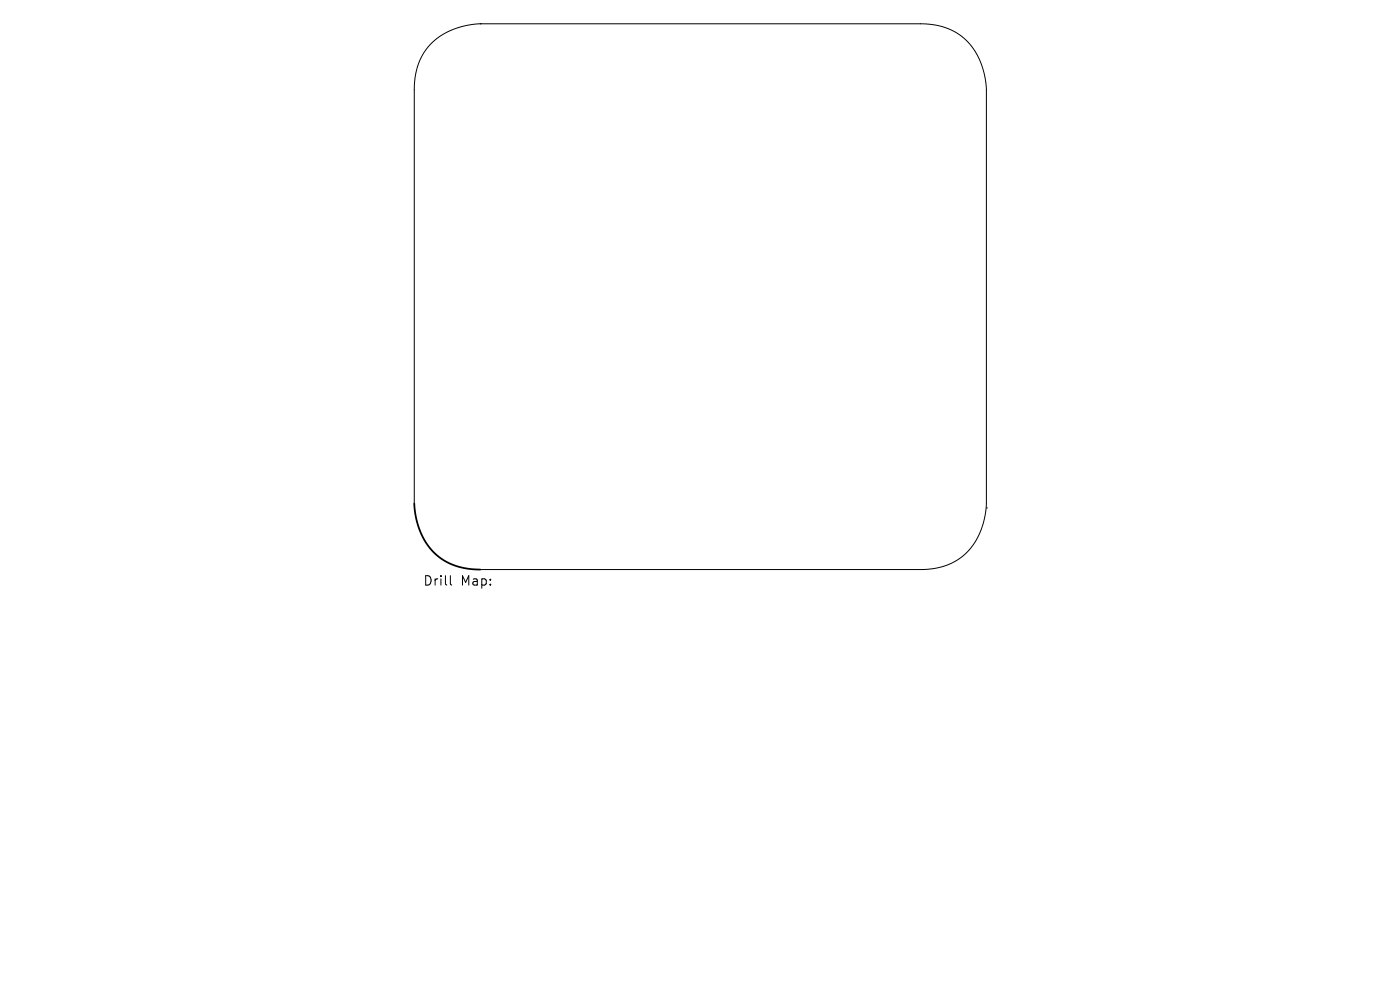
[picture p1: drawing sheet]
<svg xmlns="http://www.w3.org/2000/svg" width="297mm" height="210mm" viewBox="0 0 297 210" stroke-linecap="round" stroke-linejoin="round" font-family="sans-serif">
<defs><g id="words">
<g font-size="2.8">
<text x="89.7" y="124.5">Drill</text>
<text x="97.7" y="124.5">Map:</text>
</g>
</g></defs>
<path d="M101.9 5h93.4l2.4 .2 2.4 .5 2.2 .9 1.9 1.2 1.6 1.6 1.4 2 1 2.4 .8 2.6 .3 2.7v88l-.5 3-.9 2.8-1.3 2.5-1.7 2-1.8 1.4-2.2 1.1-2.4 .6-2.6 .3h-94M101.9 5l-2.7 .3-2.6 .8-2.3 1-1.9 1.3-1.7 1.7-1.2 1.9-.9 2.1-.6 2.4-.1 2.5v87.8M101.9 5h.1M209.3 107.7h.1M95.5 122.1v1.7l.3 .3" fill="none" stroke="#000" stroke-width=".21"/>
<path d="M87.9 106.8l.3 3 .9 2.9 1.3 2.5 1.6 2 2 1.6 2.3 1.1 2.7 .7 2.9 .2" fill="none" stroke="#000" stroke-width=".37"/>
<use href="#words"/>
</svg>
